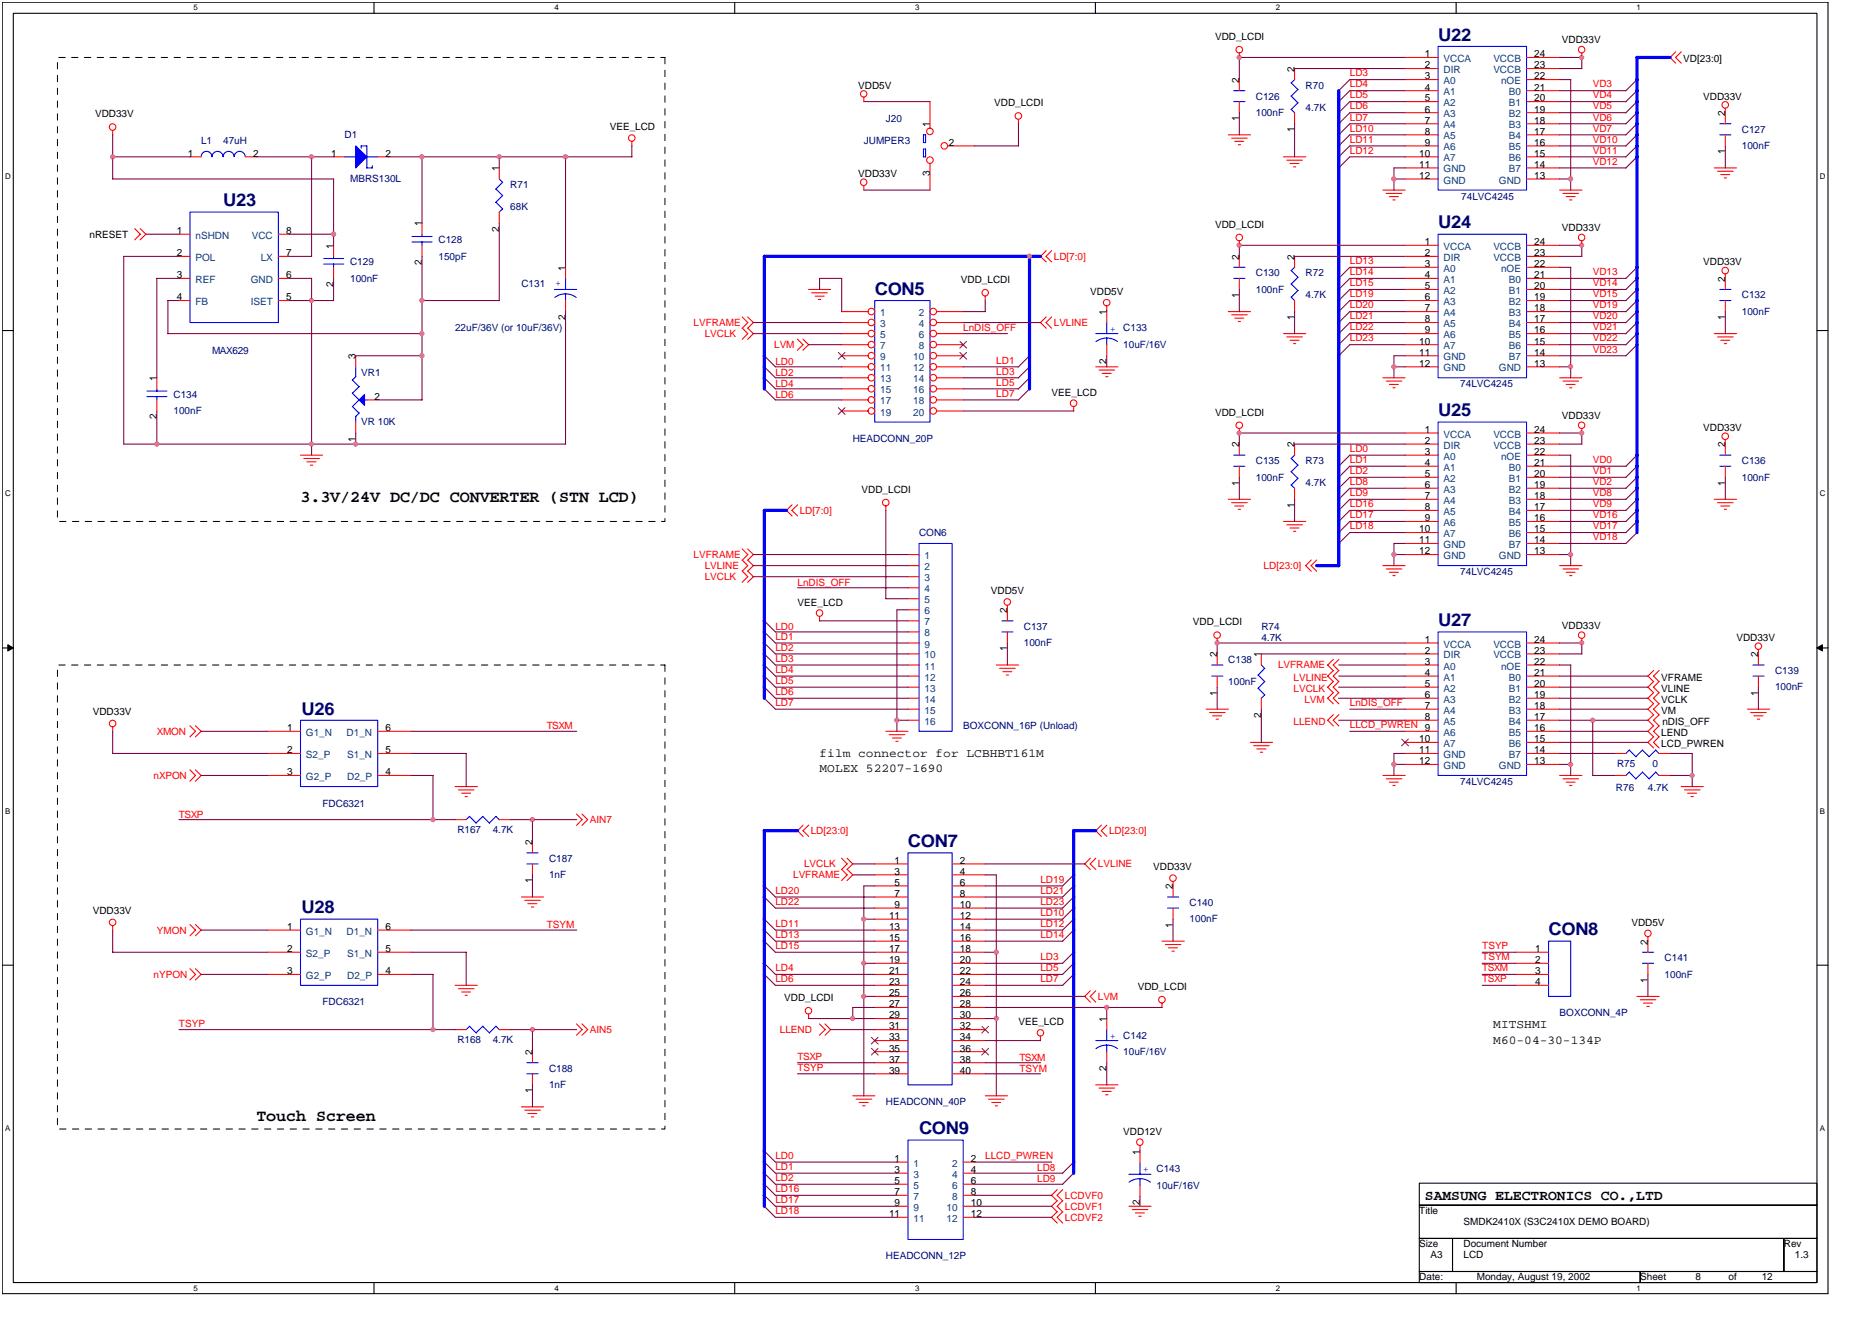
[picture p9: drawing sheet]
<svg xmlns="http://www.w3.org/2000/svg" width="297mm" height="210mm" viewBox="0 0 297 210" stroke-linecap="round" stroke-linejoin="round" font-family="sans-serif">
<defs><g id="words">
<g font-size="2.8" fill="#000080">
<text x="228.2" y="6.4">U22</text>
<text x="35.4" y="32.7">U23</text>
<text x="228.2" y="36.2">U24</text>
<text x="138.8" y="46.8">CON5</text>
<text x="228.2" y="66">U25</text>
<text x="228.2" y="99.3">U27</text>
<text x="47.9" y="113.4">U26</text>
<text x="144.1" y="134.4">CON7</text>
<text x="47.9" y="144.9">U28</text>
<text x="245.7" y="148.4">CON8</text>
<text x="145.8" y="180">CON9</text>
</g>
<g font-size="2.6">
<text x="47.7" y="79.6">3.3V/24V DC/DC CONVERTER (STN LCD)</text>
<text x="40.7" y="177.8">Touch Screen</text>
</g>
<text font-size="2.3" x="226.1" y="190.3">SAMSUNG ELECTRONICS CO.,LTD</text>
<g font-size="1.9">
<text x="130" y="120">film connector for LCBHBT161M</text>
<text x="130" y="122.5">MOLEX 52207-1690</text>
<text x="237" y="163.1">MITSHMI</text>
<text x="237" y="165.6">M60-04-30-134P</text>
</g>
<g font-size="1.6">
<text x="192.8" y="6.3">VDD_LCDI</text>
<text x="205.4" y="11.4" transform="rotate(-90 205.4 11.4)">2</text>
<text x="226.1" y="9.1">1</text>
<text x="226.1" y="10.9">2</text>
<text x="243.5" y="10.9">23</text>
<text x="243.5" y="9.1">24</text>
<text x="247.8" y="6.9">VDD33V</text>
<text x="267.1" y="9.8">VD[23:0]</text>
<text x="136.2" y="14">VDD5V</text>
<text x="157.7" y="16.8">VDD_LCDI</text>
<text x="196.6" y="13.2" transform="rotate(-90 196.6 13.2)">2</text>
<text x="226.1" y="12.6">3</text>
<text x="226.1" y="14.4">4</text>
<text x="226.1" y="16.1">5</text>
<text x="226.1" y="17.9">6</text>
<text x="243.5" y="17.9">19</text>
<text x="243.5" y="16.1">20</text>
<text x="243.5" y="14.4">21</text>
<text x="243.5" y="12.6">22</text>
<text x="270.2" y="15.8">VDD33V</text>
<text x="15.1" y="18.6">VDD33V</text>
<text x="96.7" y="20.7">VEE_LCD</text>
<text x="147.5" y="20.2" transform="rotate(-90 147.5 20.2)">1</text>
<text x="150.6" y="23.1">2</text>
<text x="196.6" y="19.2" transform="rotate(-90 196.6 19.2)">1</text>
<text x="205.4" y="21" transform="rotate(-90 205.4 21)">1</text>
<text x="226.1" y="19.6">7</text>
<text x="226.1" y="21.4">8</text>
<text x="226.1" y="23.1">9</text>
<text x="243.5" y="23.1">16</text>
<text x="243.5" y="21.4">17</text>
<text x="243.5" y="19.6">18</text>
<text x="273.7" y="18.4" transform="rotate(-90 273.7 18.4)">2</text>
<text x="29.8" y="24.9">1</text>
<text x="40.1" y="24.9">2</text>
<text x="52.6" y="24.9">1</text>
<text x="61.2" y="24.9">2</text>
<text x="79.2" y="27.2" transform="rotate(-90 79.2 27.2)">1</text>
<text x="136.2" y="28.1">VDD33V</text>
<text x="147.5" y="28" transform="rotate(-90 147.5 28)">3</text>
<text x="225.2" y="24.9">10</text>
<text x="225.2" y="26.6">11</text>
<text x="225.2" y="28.4">12</text>
<text x="243.5" y="28.4">13</text>
<text x="243.5" y="26.6">14</text>
<text x="243.5" y="24.9">15</text>
<text x="273.7" y="24.5" transform="rotate(-90 273.7 24.5)">1</text>
<text x="66.9" y="35.9" transform="rotate(-90 66.9 35.9)">1</text>
<text x="14.2" y="37.7">nRESET</text>
<text x="28" y="37.1">1</text>
<text x="28" y="40.7">2</text>
<text x="45.4" y="40.7">7</text>
<text x="45.4" y="37.1">8</text>
<text x="52.9" y="39.4" transform="rotate(-90 52.9 39.4)">1</text>
<text x="79.2" y="36.7" transform="rotate(-90 79.2 36.7)">2</text>
<text x="192.8" y="36.1">VDD_LCDI</text>
<text x="196.6" y="41.2" transform="rotate(-90 196.6 41.2)">2</text>
<text x="205.4" y="41.2" transform="rotate(-90 205.4 41.2)">2</text>
<text x="226.1" y="38.9">1</text>
<text x="226.1" y="40.7">2</text>
<text x="243.5" y="40.7">23</text>
<text x="243.5" y="38.9">24</text>
<text x="247.8" y="36.7">VDD33V</text>
<text x="28" y="44.1">3</text>
<text x="28" y="47.7">4</text>
<text x="45.4" y="47.7">5</text>
<text x="45.4" y="44.1">6</text>
<text x="52.9" y="45.5" transform="rotate(-90 52.9 45.5)">2</text>
<text x="66.9" y="42" transform="rotate(-90 66.9 42)">2</text>
<text x="89.7" y="42.9" transform="rotate(-90 89.7 42.9)">1</text>
<text x="152.5" y="44.9">VDD_LCDI</text>
<text x="173" y="46.8">VDD5V</text>
<text x="196.6" y="47.3" transform="rotate(-90 196.6 47.3)">1</text>
<text x="226.1" y="42.4">3</text>
<text x="226.1" y="44.1">4</text>
<text x="226.1" y="45.9">5</text>
<text x="226.1" y="47.7">6</text>
<text x="243.5" y="47.7">19</text>
<text x="243.5" y="45.9">20</text>
<text x="243.5" y="44.1">21</text>
<text x="243.5" y="42.4">22</text>
<text x="270.2" y="42.1">VDD33V</text>
<text x="273.7" y="44.7" transform="rotate(-90 273.7 44.7)">2</text>
<text x="89.7" y="50.8" transform="rotate(-90 89.7 50.8)">2</text>
<text x="175.6" y="49.9" transform="rotate(-90 175.6 49.9)">1</text>
<text x="205.4" y="50.8" transform="rotate(-90 205.4 50.8)">1</text>
<text x="226.1" y="49.4">7</text>
<text x="226.1" y="51.2">8</text>
<text x="226.1" y="52.9">9</text>
<text x="243.5" y="52.9">16</text>
<text x="243.5" y="51.2">17</text>
<text x="243.5" y="49.4">18</text>
<text x="273.7" y="50.8" transform="rotate(-90 273.7 50.8)">1</text>
<text x="56.4" y="57" transform="rotate(-90 56.4 57)">3</text>
<text x="175.6" y="57.8" transform="rotate(-90 175.6 57.8)">2</text>
<text x="225.2" y="54.7">10</text>
<text x="225.2" y="56.4">11</text>
<text x="225.2" y="58.2">12</text>
<text x="243.5" y="58.2">13</text>
<text x="243.5" y="56.4">14</text>
<text x="243.5" y="54.7">15</text>
<text x="24.9" y="60.5" transform="rotate(-90 24.9 60.5)">1</text>
<text x="59.4" y="63.4">2</text>
<text x="166.8" y="62.8">VEE_LCD</text>
<text x="192.8" y="65.9">VDD_LCDI</text>
<text x="24.9" y="66.5" transform="rotate(-90 24.9 66.5)">2</text>
<text x="56.4" y="70.1" transform="rotate(-90 56.4 70.1)">1</text>
<text x="196.6" y="71" transform="rotate(-90 196.6 71)">2</text>
<text x="205.4" y="71" transform="rotate(-90 205.4 71)">2</text>
<text x="226.1" y="68.7">1</text>
<text x="226.1" y="70.4">2</text>
<text x="243.5" y="70.4">23</text>
<text x="243.5" y="68.7">24</text>
<text x="247.8" y="66.5">VDD33V</text>
<text x="270.2" y="68.4">VDD33V</text>
<text x="273.7" y="71" transform="rotate(-90 273.7 71)">2</text>
<text x="196.6" y="77.1" transform="rotate(-90 196.6 77.1)">1</text>
<text x="226.1" y="72.2">3</text>
<text x="226.1" y="73.9">4</text>
<text x="226.1" y="75.7">5</text>
<text x="226.1" y="77.4">6</text>
<text x="243.5" y="77.4">19</text>
<text x="243.5" y="75.7">20</text>
<text x="243.5" y="73.9">21</text>
<text x="243.5" y="72.2">22</text>
<text x="273.7" y="77.1" transform="rotate(-90 273.7 77.1)">1</text>
<text x="136.7" y="78.2">VDD_LCDI</text>
<text x="205.4" y="80.6" transform="rotate(-90 205.4 80.6)">1</text>
<text x="226.1" y="79.2">7</text>
<text x="226.1" y="81">8</text>
<text x="226.1" y="82.7">9</text>
<text x="243.5" y="82.7">16</text>
<text x="243.5" y="81">17</text>
<text x="243.5" y="79.2">18</text>
<text x="225.2" y="84.5">10</text>
<text x="225.2" y="86.2">11</text>
<text x="225.2" y="88">12</text>
<text x="243.5" y="88">13</text>
<text x="243.5" y="86.2">14</text>
<text x="243.5" y="84.5">15</text>
<text x="157.2" y="94.3">VDD5V</text>
<text x="126.5" y="96.1">VEE_LCD</text>
<text x="159.8" y="97.3" transform="rotate(-90 159.8 97.3)">2</text>
<text x="189.3" y="99.2">VDD_LCDI</text>
<text x="226.1" y="102">1</text>
<text x="243.5" y="102">24</text>
<text x="247.8" y="99.8">VDD33V</text>
<text x="275.5" y="101.7">VDD33V</text>
<text x="159.8" y="103.3" transform="rotate(-90 159.8 103.3)">1</text>
<text x="193.1" y="104.3" transform="rotate(-90 193.1 104.3)">2</text>
<text x="200.1" y="104.3" transform="rotate(-90 200.1 104.3)">1</text>
<text x="226.1" y="103.7">2</text>
<text x="226.1" y="105.5">3</text>
<text x="226.1" y="107.2">4</text>
<text x="243.5" y="107.2">21</text>
<text x="243.5" y="105.5">22</text>
<text x="243.5" y="103.7">23</text>
<text x="263.6" y="108">VFRAME</text>
<text x="279" y="104.3" transform="rotate(-90 279 104.3)">2</text>
<text x="14.7" y="113.4">VDD33V</text>
<text x="193.1" y="110.4" transform="rotate(-90 193.1 110.4)">1</text>
<text x="200.1" y="113.9" transform="rotate(-90 200.1 113.9)">2</text>
<text x="226.1" y="109">5</text>
<text x="226.1" y="110.8">6</text>
<text x="226.1" y="112.5">7</text>
<text x="243.5" y="112.5">18</text>
<text x="243.5" y="110.8">19</text>
<text x="243.5" y="109">20</text>
<text x="263.6" y="111.5">VCLK</text>
<text x="263.6" y="109.7">VLINE</text>
<text x="263.6" y="113.2">VM</text>
<text x="279" y="110.4" transform="rotate(-90 279 110.4)">1</text>
<text x="45.6" y="116">1</text>
<text x="45.6" y="119.5">2</text>
<text x="61.2" y="119.5">5</text>
<text x="61.2" y="116">6</text>
<text x="225.2" y="117.8">10</text>
<text x="225.2" y="119.5">11</text>
<text x="226.1" y="114.3">8</text>
<text x="226.1" y="116">9</text>
<text x="243.5" y="119.5">14</text>
<text x="243.5" y="117.8">15</text>
<text x="243.5" y="116">16</text>
<text x="243.5" y="114.3">17</text>
<text x="263.6" y="116.7">LEND</text>
<text x="263.6" y="118.5">LCD_PWREN</text>
<text x="263.8" y="115">nDIS_OFF</text>
<text x="45.6" y="123">3</text>
<text x="61.2" y="123">4</text>
<text x="225.2" y="121.3">12</text>
<text x="243.5" y="121.3">13</text>
<text x="84.5" y="134.1" transform="rotate(-90 84.5 134.1)">2</text>
<text x="142" y="137">1</text>
<text x="152.3" y="137">2</text>
<text x="183" y="138">VDD33V</text>
<text x="84.5" y="140.2" transform="rotate(-90 84.5 140.2)">1</text>
<text x="142" y="138.8">3</text>
<text x="142" y="140.5">5</text>
<text x="142" y="142.3">7</text>
<text x="152.3" y="138.8">4</text>
<text x="152.3" y="140.5">6</text>
<text x="152.3" y="142.3">8</text>
<text x="186.1" y="141.1" transform="rotate(-90 186.1 141.1)">2</text>
<text x="14.7" y="145">VDD33V</text>
<text x="45.6" y="147.5">1</text>
<text x="61.2" y="147.5">6</text>
<text x="141.1" y="145.8">11</text>
<text x="141.1" y="147.5">13</text>
<text x="141.1" y="149.3">15</text>
<text x="142" y="144.1">9</text>
<text x="152.3" y="144.1">10</text>
<text x="152.3" y="145.8">12</text>
<text x="152.3" y="147.5">14</text>
<text x="152.3" y="149.3">16</text>
<text x="186.1" y="147.2" transform="rotate(-90 186.1 147.2)">1</text>
<text x="258.9" y="146.9">VDD5V</text>
<text x="261.5" y="149.9" transform="rotate(-90 261.5 149.9)">2</text>
<text x="45.6" y="151.1">2</text>
<text x="45.6" y="154.6">3</text>
<text x="61.2" y="154.6">4</text>
<text x="61.2" y="151.1">5</text>
<text x="141.1" y="151.1">17</text>
<text x="141.1" y="152.8">19</text>
<text x="141.1" y="154.6">21</text>
<text x="152.3" y="151.1">18</text>
<text x="152.3" y="152.8">20</text>
<text x="152.3" y="154.6">22</text>
<text x="243.6" y="151.1">1</text>
<text x="243.6" y="152.8">2</text>
<text x="243.6" y="154.6">3</text>
<text x="261.5" y="155.9" transform="rotate(-90 261.5 155.9)">1</text>
<text x="124.4" y="158.8">VDD_LCDI</text>
<text x="141.1" y="156.3">23</text>
<text x="141.1" y="158.1">25</text>
<text x="141.1" y="159.8">27</text>
<text x="141.1" y="161.6">29</text>
<text x="152.3" y="156.3">24</text>
<text x="152.3" y="158.1">26</text>
<text x="152.3" y="159.8">28</text>
<text x="152.3" y="161.6">30</text>
<text x="180.5" y="157">VDD_LCDI</text>
<text x="243.6" y="156.3">4</text>
<text x="84.5" y="167.4" transform="rotate(-90 84.5 167.4)">2</text>
<text x="141.1" y="163.3">31</text>
<text x="141.1" y="165.1">33</text>
<text x="141.1" y="166.8">35</text>
<text x="152.3" y="163.3">32</text>
<text x="152.3" y="165.1">34</text>
<text x="152.3" y="166.8">36</text>
<text x="161.6" y="162.7">VEE_LCD</text>
<text x="175.6" y="162.1" transform="rotate(-90 175.6 162.1)">1</text>
<text x="84.5" y="173.5" transform="rotate(-90 84.5 173.5)">1</text>
<text x="141.1" y="168.6">37</text>
<text x="141.1" y="170.3">39</text>
<text x="152.3" y="168.6">38</text>
<text x="152.3" y="170.3">40</text>
<text x="175.6" y="169.9" transform="rotate(-90 175.6 169.9)">2</text>
<text x="142" y="184.4">1</text>
<text x="154.1" y="184.4">2</text>
<text x="178.2" y="180">VDD12V</text>
<text x="180.9" y="183.3" transform="rotate(-90 180.9 183.3)">1</text>
<text x="142" y="186.1">3</text>
<text x="142" y="187.9">5</text>
<text x="142" y="189.6">7</text>
<text x="142" y="191.4">9</text>
<text x="154.1" y="186.1">4</text>
<text x="154.1" y="187.9">6</text>
<text x="154.1" y="189.6">8</text>
<text x="154.1" y="191.4">10</text>
<text x="180.9" y="191.1" transform="rotate(-90 180.9 191.1)">2</text>
<text x="141.1" y="193.1">11</text>
<text x="154.1" y="193.1">12</text>
<text x="225.2" y="192.6">Title</text>
<text x="225.2" y="197.9">Size</text>
<text x="232.2" y="197.9">Document Number</text>
<text x="232.2" y="194.4">SMDK2410X (S3C2410X DEMO BOARD)</text>
<text x="283.1" y="197.9">Rev</text>
<text x="225.2" y="203.2">Date:</text>
<text x="227" y="199.6">A3</text>
<text x="232.2" y="199.6">LCD</text>
<text x="234.3" y="203.2">Monday, August 19, 2002</text>
<text x="260.3" y="203.2">Sheet</text>
<text x="269" y="203.2">8</text>
<text x="274.3" y="203.2">of</text>
<text x="279.5" y="203.2">12</text>
<text x="284.8" y="199.6">1.3</text>
</g>
<g font-size="1.6" fill="#004080">
<text x="229.1" y="9.8">VCCA</text>
<text x="229.1" y="11.6">DIR</text>
<text x="237" y="11.6">VCCB</text>
<text x="237" y="9.8">VCCB</text>
<text x="229.1" y="13.3">A0</text>
<text x="229.1" y="15.1">A1</text>
<text x="229.1" y="16.8">A2</text>
<text x="238.2" y="13.3">nOE</text>
<text x="239.4" y="16.8">B1</text>
<text x="239.4" y="15.1">B0</text>
<text x="229.1" y="18.6">A3</text>
<text x="229.1" y="20.4">A4</text>
<text x="229.1" y="22.1">A5</text>
<text x="229.1" y="23.9">A6</text>
<text x="239.4" y="23.9">B5</text>
<text x="239.4" y="22.1">B4</text>
<text x="239.4" y="20.4">B3</text>
<text x="239.4" y="18.6">B2</text>
<text x="229.1" y="25.6">A7</text>
<text x="229.1" y="27.4">GND</text>
<text x="229.1" y="29.1">GND</text>
<text x="237.8" y="29.1">GND</text>
<text x="239.4" y="27.4">B7</text>
<text x="239.4" y="25.6">B6</text>
<text x="31" y="37.9">nSHDN</text>
<text x="31" y="41.4">POL</text>
<text x="40" y="37.9">VCC</text>
<text x="41.4" y="41.4">LX</text>
<text x="229.1" y="39.6">VCCA</text>
<text x="229.1" y="41.4">DIR</text>
<text x="237" y="41.4">VCCB</text>
<text x="237" y="39.6">VCCB</text>
<text x="31" y="44.9">REF</text>
<text x="39.8" y="44.9">GND</text>
<text x="229.1" y="43.1">A0</text>
<text x="229.1" y="44.9">A1</text>
<text x="229.1" y="46.6">A2</text>
<text x="238.2" y="43.1">nOE</text>
<text x="239.4" y="46.6">B1</text>
<text x="239.4" y="44.9">B0</text>
<text x="31" y="48.4">FB</text>
<text x="39.8" y="48.4">ISET</text>
<text x="139.7" y="50.2">1</text>
<text x="139.7" y="51.9">3</text>
<text x="139.7" y="53.7">5</text>
<text x="145.8" y="50.2">2</text>
<text x="145.8" y="51.9">4</text>
<text x="145.8" y="53.7">6</text>
<text x="229.1" y="48.4">A3</text>
<text x="229.1" y="50.2">A4</text>
<text x="229.1" y="51.9">A5</text>
<text x="229.1" y="53.7">A6</text>
<text x="239.4" y="53.7">B5</text>
<text x="239.4" y="51.9">B4</text>
<text x="239.4" y="50.2">B3</text>
<text x="239.4" y="48.4">B2</text>
<text x="139.7" y="55.4">7</text>
<text x="139.7" y="57.2">9</text>
<text x="139.7" y="58.9">11</text>
<text x="144.9" y="58.9">12</text>
<text x="144.9" y="57.2">10</text>
<text x="145.8" y="55.4">8</text>
<text x="229.1" y="55.4">A7</text>
<text x="229.1" y="57.2">GND</text>
<text x="229.1" y="58.9">GND</text>
<text x="237.8" y="58.9">GND</text>
<text x="239.4" y="57.2">B7</text>
<text x="239.4" y="55.4">B6</text>
<text x="139.7" y="60.7">13</text>
<text x="139.7" y="62.4">15</text>
<text x="139.7" y="64.2">17</text>
<text x="139.7" y="65.9">19</text>
<text x="144.9" y="60.7">14</text>
<text x="144.9" y="62.4">16</text>
<text x="144.9" y="64.2">18</text>
<text x="144.9" y="65.9">20</text>
<text x="229.1" y="69.4">VCCA</text>
<text x="229.1" y="71.2">DIR</text>
<text x="237" y="71.2">VCCB</text>
<text x="237" y="69.4">VCCB</text>
<text x="229.1" y="72.9">A0</text>
<text x="229.1" y="74.7">A1</text>
<text x="229.1" y="76.4">A2</text>
<text x="238.2" y="72.9">nOE</text>
<text x="239.4" y="76.4">B1</text>
<text x="239.4" y="74.7">B0</text>
<text x="229.1" y="78.2">A3</text>
<text x="229.1" y="79.9">A4</text>
<text x="229.1" y="81.7">A5</text>
<text x="229.1" y="83.5">A6</text>
<text x="239.4" y="83.5">B5</text>
<text x="239.4" y="81.7">B4</text>
<text x="239.4" y="79.9">B3</text>
<text x="239.4" y="78.2">B2</text>
<text x="146.7" y="88.7">1</text>
<text x="229.1" y="85.2">A7</text>
<text x="229.1" y="86.9">GND</text>
<text x="229.1" y="88.7">GND</text>
<text x="237.8" y="88.7">GND</text>
<text x="239.4" y="86.9">B7</text>
<text x="239.4" y="85.2">B6</text>
<text x="146.7" y="90.5">2</text>
<text x="146.7" y="92.2">3</text>
<text x="146.7" y="94">4</text>
<text x="146.7" y="95.7">5</text>
<text x="146.7" y="97.5">6</text>
<text x="146.7" y="99.2">7</text>
<text x="146.7" y="101">8</text>
<text x="146.7" y="102.7">9</text>
<text x="146.7" y="104.5">10</text>
<text x="146.7" y="106.2">11</text>
<text x="146.7" y="108">12</text>
<text x="229.1" y="102.7">VCCA</text>
<text x="229.1" y="104.5">DIR</text>
<text x="229.1" y="106.2">A0</text>
<text x="229.1" y="108">A1</text>
<text x="237" y="104.5">VCCB</text>
<text x="237" y="102.7">VCCB</text>
<text x="238.2" y="106.2">nOE</text>
<text x="239.4" y="108">B0</text>
<text x="146.7" y="109.7">13</text>
<text x="146.7" y="111.5">14</text>
<text x="146.7" y="113.2">15</text>
<text x="229.1" y="109.7">A2</text>
<text x="229.1" y="111.5">A3</text>
<text x="229.1" y="113.2">A4</text>
<text x="239.4" y="113.2">B3</text>
<text x="239.4" y="111.5">B2</text>
<text x="239.4" y="109.7">B1</text>
<text x="48.5" y="116.7">G1_N</text>
<text x="55" y="116.7">D1_N</text>
<text x="146.7" y="115">16</text>
<text x="229.1" y="115">A5</text>
<text x="229.1" y="116.7">A6</text>
<text x="229.1" y="118.5">A7</text>
<text x="239.4" y="118.5">B6</text>
<text x="239.4" y="116.7">B5</text>
<text x="239.4" y="115">B4</text>
<text x="48.5" y="120.3">S2_P</text>
<text x="48.5" y="123.8">G2_P</text>
<text x="55.1" y="123.8">D2_P</text>
<text x="55.1" y="120.3">S1_N</text>
<text x="229.1" y="120.3">GND</text>
<text x="229.1" y="122">GND</text>
<text x="237.8" y="122">GND</text>
<text x="239.4" y="120.3">B7</text>
<text x="48.5" y="148.3">G1_N</text>
<text x="55" y="148.3">D1_N</text>
<text x="48.5" y="151.8">S2_P</text>
<text x="48.5" y="155.3">G2_P</text>
<text x="55.1" y="155.3">D2_P</text>
<text x="55.1" y="151.8">S1_N</text>
<text x="144.9" y="185.1">1</text>
<text x="151.1" y="185.1">2</text>
<text x="144.9" y="186.9">3</text>
<text x="144.9" y="188.6">5</text>
<text x="144.9" y="190.4">7</text>
<text x="151.1" y="186.9">4</text>
<text x="151.1" y="188.6">6</text>
<text x="151.1" y="190.4">8</text>
<text x="144.9" y="192.1">9</text>
<text x="144.9" y="193.9">11</text>
<text x="150.2" y="193.9">12</text>
<text x="150.2" y="192.1">10</text>
</g>
<g font-size="1.6" fill="#000080">
<text x="199.3" y="15.8">C126</text>
<text x="207.2" y="14">R70</text>
<text x="207.2" y="17.5">4.7K</text>
<text x="31.9" y="22.8">L1</text>
<text x="35.4" y="22.8">47uH</text>
<text x="54.7" y="21.9">D1</text>
<text x="137.1" y="22.8">JUMPER3</text>
<text x="140.6" y="19.3">J20</text>
<text x="199.3" y="18.4">100nF</text>
<text x="276.4" y="21.1">C127</text>
<text x="276.4" y="23.7">100nF</text>
<text x="55.6" y="28.9">MBRS130L</text>
<text x="81" y="29.8">R71</text>
<text x="81" y="33.3">68K</text>
<text x="231.9" y="31.7">74LVC4245</text>
<text x="69.6" y="38.6">C128</text>
<text x="69.6" y="41.2">150pF</text>
<text x="55.6" y="42.1">C129</text>
<text x="55.6" y="44.7">100nF</text>
<text x="82.7" y="45.6">C131</text>
<text x="199.3" y="43.8">C130</text>
<text x="199.3" y="46.5">100nF</text>
<text x="207.2" y="43.8">R72</text>
<text x="207.2" y="47.3">4.7K</text>
<text x="276.4" y="47.3">C132</text>
<text x="72.2" y="52.6">22uF/36V (or 10uF/36V)</text>
<text x="178.2" y="52.6">C133</text>
<text x="276.4" y="50">100nF</text>
<text x="33.6" y="56.1">MAX629</text>
<text x="57.3" y="59.6">VR1</text>
<text x="178.2" y="55.2">10uF/16V</text>
<text x="27.5" y="63.1">C134</text>
<text x="27.5" y="65.7">100nF</text>
<text x="231.7" y="61.4">74LVC4245</text>
<text x="57.3" y="67.5">VR 10K</text>
<text x="135.3" y="70.1">HEADCONN_20P</text>
<text x="199.3" y="73.6">C135</text>
<text x="199.3" y="76.3">100nF</text>
<text x="207.2" y="73.6">R73</text>
<text x="207.2" y="77.1">4.7K</text>
<text x="276.4" y="73.6">C136</text>
<text x="276.4" y="76.3">100nF</text>
<text x="145.8" y="85">CON6</text>
<text x="231.7" y="91.2">74LVC4245</text>
<text x="162.5" y="99.9">C137</text>
<text x="200.1" y="99.9">R74</text>
<text x="200.1" y="101.7">4.7K</text>
<text x="162.5" y="102.5">100nF</text>
<text x="194.9" y="105.2">C138</text>
<text x="281.7" y="106.9">C139</text>
<text x="194.9" y="108.7">100nF</text>
<text x="281.7" y="109.6">100nF</text>
<text x="152.8" y="115.7">BOXCONN_16P (Unload)</text>
<text x="231.7" y="124.6">74LVC4245</text>
<text x="256.4" y="125.5">R76</text>
<text x="256.6" y="121.7">R75</text>
<text x="261.5" y="125.5">4.7K</text>
<text x="262.2" y="121.7">0</text>
<text x="51.2" y="128">FDC6321</text>
<text x="72.6" y="132.2">R167</text>
<text x="78.2" y="132.2">4.7K</text>
<text x="87.1" y="136.7">C187</text>
<text x="87.1" y="139.4">1nF</text>
<text x="188.8" y="143.7">C140</text>
<text x="188.8" y="146.4">100nF</text>
<text x="264.1" y="152.5">C141</text>
<text x="264.1" y="155.1">100nF</text>
<text x="51.2" y="159.5">FDC6321</text>
<text x="247.5" y="161.3">BOXCONN_4P</text>
<text x="72.6" y="165.5">R168</text>
<text x="78.2" y="165.5">4.7K</text>
<text x="178.2" y="164.8">C142</text>
<text x="178.2" y="167.4">10uF/16V</text>
<text x="87.1" y="170">C188</text>
<text x="87.1" y="172.6">1nF</text>
<text x="140.6" y="175.3">HEADCONN_40P</text>
<text x="183.5" y="186">C143</text>
<text x="183.5" y="188.6">10uF/16V</text>
<text x="140.6" y="199.8">HEADCONN_12P</text>
</g>
<g font-size="1.6" fill="#f00">
<text x="214.2" y="15.6">LD5</text>
<text x="214.2" y="17.4">LD6</text>
<text x="214.2" y="13.9">LD4</text>
<text x="214.2" y="12.1">LD3</text>
<text x="252.7" y="17.4">VD5</text>
<text x="252.7" y="13.9">VD3</text>
<text x="252.7" y="15.6">VD4</text>
<text x="214.2" y="22.6">LD11</text>
<text x="214.2" y="19.1">LD7</text>
<text x="214.2" y="20.9">LD10</text>
<text x="252.7" y="22.6">VD10</text>
<text x="252.7" y="19.1">VD6</text>
<text x="252.7" y="20.9">VD7</text>
<text x="214.2" y="24.4">LD12</text>
<text x="252.7" y="26.1">VD12</text>
<text x="252.7" y="24.4">VD11</text>
<text x="167.2" y="41.2">LD[7:0]</text>
<text x="214.2" y="41.9">LD13</text>
<text x="214.2" y="47.2">LD19</text>
<text x="214.2" y="45.4">LD15</text>
<text x="214.2" y="43.7">LD14</text>
<text x="252.7" y="43.7">VD13</text>
<text x="252.7" y="45.4">VD14</text>
<text x="252.7" y="47.2">VD15</text>
<text x="110.1" y="51.7">LVFRAME</text>
<text x="111.8" y="53.5">LVCLK</text>
<text x="152.8" y="52.6">LnDIS_OFF</text>
<text x="167.2" y="51.7">LVLINE</text>
<text x="214.2" y="50.7">LD21</text>
<text x="214.2" y="52.4">LD22</text>
<text x="214.2" y="48.9">LD20</text>
<text x="252.7" y="48.9">VD19</text>
<text x="252.7" y="52.4">VD21</text>
<text x="252.7" y="50.7">VD20</text>
<text x="122.9" y="55.2">LVM</text>
<text x="123" y="59.6">LD2</text>
<text x="123" y="57.9">LD0</text>
<text x="158.1" y="59.4">LD3</text>
<text x="158.1" y="57.7">LD1</text>
<text x="214.2" y="54.2">LD23</text>
<text x="252.7" y="55.9">VD23</text>
<text x="252.7" y="54.2">VD22</text>
<text x="123" y="63.1">LD6</text>
<text x="123" y="61.4">LD4</text>
<text x="158.1" y="61.2">LD5</text>
<text x="158.1" y="62.9">LD7</text>
<text x="214.2" y="71.7">LD0</text>
<text x="214.2" y="73.5">LD1</text>
<text x="214.2" y="77">LD8</text>
<text x="214.2" y="75.2">LD2</text>
<text x="252.7" y="73.5">VD0</text>
<text x="252.7" y="75.2">VD1</text>
<text x="252.7" y="77">VD2</text>
<text x="126.9" y="81.5">LD[7:0]</text>
<text x="214.2" y="80.5">LD16</text>
<text x="214.2" y="78.7">LD9</text>
<text x="214.2" y="84">LD18</text>
<text x="214.2" y="82.2">LD17</text>
<text x="252.7" y="78.7">VD8</text>
<text x="252.7" y="80.5">VD9</text>
<text x="252.7" y="82.2">VD16</text>
<text x="252.7" y="84">VD17</text>
<text x="110.1" y="88.5">LVFRAME</text>
<text x="252.7" y="85.7">VD18</text>
<text x="111.8" y="90.3">LVLINE</text>
<text x="111.8" y="92">LVCLK</text>
<text x="126.5" y="92.9">LnDIS_OFF</text>
<text x="200.5" y="90.3">LD[23:0]</text>
<text x="123" y="99.9">LD0</text>
<text x="123" y="101.5">LD1</text>
<text x="123" y="105">LD3</text>
<text x="123" y="103.2">LD2</text>
<text x="123" y="106.8">LD4</text>
<text x="202.8" y="106.1">LVFRAME</text>
<text x="205.2" y="108">LVLINE</text>
<text x="123" y="110.3">LD6</text>
<text x="123" y="112">LD7</text>
<text x="123" y="108.5">LD5</text>
<text x="205.2" y="109.7">LVCLK</text>
<text x="207" y="111.5">LVM</text>
<text x="214.2" y="112">LnDIS_OFF</text>
<text x="24.9" y="116.6">XMON</text>
<text x="86.8" y="115.7">TSXM</text>
<text x="205.2" y="115">LLEND</text>
<text x="214.2" y="115.5">LLCD_PWREN</text>
<text x="24.4" y="123.6">nXPON</text>
<text x="28.4" y="129.7">TSXP</text>
<text x="93.6" y="130.6">AIN7</text>
<text x="127.6" y="137.6">LVCLK</text>
<text x="128.6" y="132.3">LD[23:0]</text>
<text x="174.2" y="137.6">LVLINE</text>
<text x="176" y="132.3">LD[23:0]</text>
<text x="123" y="143.6">LD22</text>
<text x="123" y="141.8">LD20</text>
<text x="125.9" y="139.4">LVFRAME</text>
<text x="165.1" y="141.8">LD21</text>
<text x="165.1" y="140.1">LD19</text>
<text x="165.1" y="143.6">LD23</text>
<text x="24.9" y="148.1">YMON</text>
<text x="86.8" y="147.2">TSYM</text>
<text x="123" y="147.1">LD11</text>
<text x="123" y="148.8">LD13</text>
<text x="165.1" y="148.8">LD14</text>
<text x="165.1" y="147.1">LD12</text>
<text x="165.1" y="145.3">LD10</text>
<text x="24.4" y="155.1">nYPON</text>
<text x="123" y="154.1">LD4</text>
<text x="123" y="155.8">LD6</text>
<text x="123" y="150.6">LD15</text>
<text x="165.1" y="155.8">LD7</text>
<text x="165.1" y="152.3">LD3</text>
<text x="165.1" y="154.1">LD5</text>
<text x="235.2" y="152.3">TSYM</text>
<text x="235.2" y="154.1">TSXM</text>
<text x="235.2" y="150.6">TSYP</text>
<text x="235.2" y="155.8">TSXP</text>
<text x="174.2" y="158.6">LVM</text>
<text x="28.4" y="163">TSYP</text>
<text x="93.6" y="163.9">AIN5</text>
<text x="123.7" y="163.9">LLEND</text>
<text x="126.5" y="169.9">TSYP</text>
<text x="126.5" y="168.1">TSXP</text>
<text x="161.8" y="170">TSYM</text>
<text x="161.8" y="168.3">TSXM</text>
<text x="123" y="183.9">LD0</text>
<text x="123" y="185.6">LD1</text>
<text x="156.3" y="183.9">LLCD_PWREN</text>
<text x="164.6" y="185.8">LD8</text>
<text x="123" y="187.4">LD2</text>
<text x="123" y="189.1">LD16</text>
<text x="123" y="190.9">LD17</text>
<text x="164.6" y="187.6">LD9</text>
<text x="169" y="190.2">LCDVF0</text>
<text x="169" y="191.9">LCDVF1</text>
<text x="123" y="192.6">LD18</text>
<text x="169" y="193.7">LCDVF2</text>
</g>
<g font-size="1.6" fill="#00f">
<text x="88.2" y="45.4">+</text>
<text x="176.1" y="52.6">+</text>
<text x="176.1" y="164.8">+</text>
<text x="181.4" y="186">+</text>
</g>
<g font-size="1.3">
<text x="30.7" y="1.7">5</text>
<text x="88" y="1.7">4</text>
<text x="145.2" y="1.7">3</text>
<text x="202.4" y="1.7">2</text>
<text x="259.7" y="1.7">1</text>
<text x=".8" y="28.4">D</text>
<text x="288.7" y="28.4">D</text>
<text x=".8" y="78.7">C</text>
<text x="288.7" y="78.7">C</text>
<text x=".8" y="129.1">B</text>
<text x="288.7" y="129.1">B</text>
<text x=".8" y="179.4">A</text>
<text x="288.7" y="179.4">A</text>
<text x="30.7" y="204.8">5</text>
<text x="88" y="204.8">4</text>
<text x="145.2" y="204.8">3</text>
<text x="202.4" y="204.8">2</text>
<text x="259.7" y="204.8">1</text>
</g>
</g></defs>
<path d="M.4 .4h289.7v204.8h-289.7zM2.1 2.1h286.2v201.4h-286.2z" fill="none" stroke="#000" stroke-width=".17"/>
<g fill="#fff">
<path d="M30.7 .5h.7v1.4h-.7z"/>
<path d="M30.7 203.7h.7v1.4h-.7z"/>
</g>
<path d="M59.3 .4v1.7M59.3 203.5v1.7" fill="none" stroke="#000" stroke-width=".17"/>
<g fill="#fff">
<path d="M88 .5h.6v1.4h-.6z"/>
<path d="M88 203.7h.6v1.4h-.6z"/>
</g>
<path d="M116.6 .4v1.7M116.6 203.5v1.7" fill="none" stroke="#000" stroke-width=".17"/>
<g fill="#fff">
<path d="M145.2 .5h.7v1.4h-.7z"/>
<path d="M145.2 203.7h.7v1.4h-.7z"/>
</g>
<path d="M173.8 .4v1.7M173.8 203.5v1.7" fill="none" stroke="#000" stroke-width=".17"/>
<g fill="#fff">
<path d="M202.4 .5h.7v1.4h-.7z"/>
<path d="M202.4 203.7h.7v1.4h-.7z"/>
</g>
<path d="M231 .4v1.7M231 203.5v1.7" fill="none" stroke="#000" stroke-width=".17"/>
<g fill="#fff">
<path d="M259.7 .5h.6v1.4h-.6z"/>
<path d="M259.7 203.7h.6v1.4h-.6z"/>
<path d="M.8 27.3h.9v1.4h-.9z"/>
<path d="M288.7 27.3h.9v1.4h-.9z"/>
<path d="M.8 77.6h.9v1.4h-.9z"/>
<path d="M288.7 77.6h.9v1.4h-.9z"/>
</g>
<path d="M.4 52.4h1.7M288.3 52.4h1.8" fill="none" stroke="#000" stroke-width=".17"/>
<g fill="#fff">
<path d="M.8 128h.8v1.4h-.8z"/>
<path d="M288.7 128h.9v1.4h-.9z"/>
</g>
<path d="M.4 102.8h1.7M288.3 102.8h1.8" fill="none" stroke="#000" stroke-width=".17"/>
<path d="M1.2 102.3l.9 .5-.9 .5zM288.3 102.8l.9-.5v1z" fill="#000" stroke="#000" stroke-width=".16"/>
<g fill="#fff">
<path d="M.8 178.3h.8v1.4h-.8z"/>
<path d="M288.7 178.3h.9v1.4h-.9z"/>
</g>
<path d="M.4 153.1h1.7M288.3 153.1h1.8M225.2 196.5h5.3v5.2h-5.3zM225.2 187.7h63.1v3.5h-63.1zM225.2 191.2h63.1v5.3h-63.1zM230.5 196.5h52.6v5.2h-52.6zM283.1 196.5h5.2v5.2h-5.2zM225.2 201.7h35.1v1.8h-35.1zM260.3 201.7h28v1.8h-28z" fill="none" stroke="#000" stroke-width=".17"/>
<path d="M9.1 9.1h96.4v73.6h-96.4zM9.1 105.5h96.4v73.6h-96.4z" fill="none" stroke="#000" stroke-width=".16" stroke-dasharray="1 1 1 1 1 1 1 1"/>
<g fill="none" stroke="#f00" stroke-width=".17">
<path d="M137.1 15.4v.7M147.6 16.1v4.2M161.6 18.9v.8M196.7 8.4v.7M196.7 12.6v1.8M196.7 16.1v1.8M205.4 10.9v1.7M205.4 17.9v1.7M222.9 9.1h5.3M222.9 10.9h5.3M222.9 12.6h5.3M222.9 14.4h5.3"/>
<path d="M222.9 16.1h5.3M222.9 17.9h5.3M222.9 19.6h5.3M242.2 9.1h5.3M242.2 10.9h5.3M242.2 12.6h5.3M242.2 14.4h5.3M242.2 16.1h5.3M242.2 17.9h5.3M242.2 19.6h5.3M251 8.4v.7M265.9 8.2l-.9 .9 .9 .9"/>
<path d="M266.8 8.2l-.9 .9 .9 .9M273.8 17.2v2.4M17.9 20.7v.7M21.4 36.3l.9 .9-.9 .9M22.2 36.3l.9 .9-.9 .9M28.4 37.2h1.8M30.2 24.9h1.7M38.9 24.9h1.8M44.2 37.2h1.7M52.9 24.9h1.8M52.9 38.9v1.8M59.9 24.9h1.8"/>
<path d="M67 35.4v1.8M67 38.9v1.8M79.2 26.6v1.8M79.2 33.6v1.8M100.3 22.4v.8M137.1 29.5v.7M147.6 25.9v4.3M150.4 23.1h4.2M166 39.8l-.9 .9 .9 .9M166.9 39.8l-.9 .9 .9 .9M194.9 21.4h3.5M195.4 21.9h2.5"/>
<path d="M195.9 22.4h1.5M196.5 23h.3M196.7 38.2v.7M203.7 24.9h3.5M204.2 25.4h2.5M204.7 25.9h1.4M205.2 26.5h.4M219.4 30.2h3.6M220 30.7h2.4M220.5 31.2h1.4M221 31.7h.4M222.9 26.6h5.3"/>
<path d="M222.9 21.4h5.3M222.9 24.9h5.3M222.9 38.9h5.3M222.9 23.1h5.3M222.9 28.4h5.3M242.2 26.6h5.3M242.2 21.4h5.3M242.2 24.9h5.3M242.2 38.9h5.3M242.2 23.1h5.3M242.2 28.4h5.3M247.5 30.2h3.5"/>
<path d="M248 30.7h2.5M248.5 31.2h1.4M249.1 31.7h.3M251 38.2v.7M272 26.6h3.5M272.5 27.2h2.5M273 27.7h1.5M273.6 28.2h.4M273.8 21.4v1.7M24.9 59.9v1.8M28.4 40.7h1.8M28.4 44.2h1.8"/>
<path d="M28.4 47.7h1.8M44.2 40.7h1.7M44.2 44.2h1.7M44.2 47.7h1.7M52.9 42.4v1.8M56.4 56.4v1.8M89.7 42.4v1.8M89.7 47.7v1.7M117.8 50.3l.9 .9-.9 .9M117.8 52l.9 .9-.9 .9M118.6 50.3l.9 .9-.9 .9M118.6 52l.9 .9-.9 .9"/>
<path d="M126.5 53.8l.9 .9-.9 .9M127.4 53.8l.9 .9-.9 .9M128.3 45.9h3.5M128.8 46.5h2.5M129.3 47h1.5M129.9 47.5h.3M133.6 49.4h4.1M133.6 52.9h4.1M133.6 58.2h4.1M133.6 59.9h4.1M133.6 51.2h4.1M133.6 54.7h4.1"/>
<path d="M133.6 56.4h4.1M148.6 49.4h4.2M148.6 52.9h4.2M148.6 58.2h4.2M148.6 59.9h4.2M148.6 51.2h4.2M148.6 54.7h4.2M148.6 56.4h4.2M156.3 47v.7M166 50.3l-.9 .9 .9 .9M166.9 50.3l-.9 .9 .9 .9M173.9 58.2h3.5"/>
<path d="M174.4 58.7h2.5M174.9 59.2h1.4M175.4 59.8h.4M175.6 48.5v.8M175.6 49.4v1.8M175.6 54.7v1.7M194.9 49.4h3.5M195.4 49.9h2.5M195.9 50.5h1.5M196.5 51h.3M196.7 40.7v1.7M196.7 44.2v1.7"/>
<path d="M203.7 52.9h3.5M204.2 53.5h2.5M204.7 54h1.4M205.2 54.5h.4M205.4 40.7v1.7M205.4 47.7v1.7M219.4 59.9h3.6M222.9 45.9h5.3M222.9 49.4h5.3M222.9 52.9h5.3M222.9 58.2h5.3M222.9 51.2h5.3"/>
<path d="M222.9 54.7h5.3M222.9 56.4h5.3M222.9 40.7h5.3M222.9 44.2h5.3M222.9 47.7h5.3M222.9 42.4h5.3M242.2 45.9h5.3M242.2 49.4h5.3M242.2 52.9h5.3M242.2 58.2h5.3M242.2 51.2h5.3M242.2 54.7h5.3"/>
<path d="M242.2 56.4h5.3M242.2 40.7h5.3M242.2 44.2h5.3M242.2 47.7h5.3M242.2 42.4h5.3M247.5 59.9h3.5M272 52.9h3.5M272.5 53.5h2.5M273 54h1.5M273.6 54.5h.4M273.8 43.5v2.4M273.8 47.7v1.7"/>
<path d="M24.9 63.5v1.7M47.7 72.2h3.5M48.2 72.7h2.5M48.7 73.3h1.4M49.2 73.8h.4M56.4 67v1.7M58.2 63.5h1.7M133.6 61.7h4.1M133.6 63.5h4.1M133.6 65.2h4.1M148.6 61.7h4.2M148.6 63.5h4.2"/>
<path d="M148.6 65.2h4.2M170.4 64.5v.7M194.9 79.2h3.5M195.4 79.7h2.5M196.7 68v.7M196.7 70.5v1.7M196.7 74v1.7M205.4 70.5v1.7M205.4 77.5v1.7M220 60.5h2.4M220.5 61h1.4M221 61.5h.4"/>
<path d="M222.9 72.2h5.3M222.9 79.2h5.3M222.9 68.7h5.3M222.9 70.5h5.3M222.9 74h5.3M222.9 75.7h5.3M222.9 77.5h5.3M242.2 72.2h5.3M242.2 79.2h5.3M242.2 68.7h5.3M242.2 70.5h5.3M242.2 74h5.3"/>
<path d="M242.2 75.7h5.3M242.2 77.5h5.3M248 60.5h2.5M248.5 61h1.4M249.1 61.5h.3M251 68v.7M272 79.2h3.5M272.5 79.7h2.5M273.8 69.8v2.4M273.8 74v1.7M117.8 88.9l.9 .8-.9 .9M117.8 87.1l.9 .9-.9 .9"/>
<path d="M117.8 90.6l.9 .9-.9 .9M118.6 88.9l.9 .8-.9 .9M118.6 87.1l.9 .9-.9 .9M118.6 90.6l.9 .9-.9 .9M125.7 80.1l-.9 .9 .9 .9M126.6 80.1l-.9 .9 .9 .9M130 97.8v.7M140.6 80.3v.7M144.1 89.7h1.7M144.1 88h1.7M144.1 91.5h1.7M144.1 93.3h1.7"/>
<path d="M144.1 95h1.7M144.1 96.7h1.7M144.1 98.5h1.7M159.8 96v2.5M195.9 80.3h1.5M196.5 80.8h.3M203.7 82.7h3.5M204.2 83.3h2.5M204.7 83.8h1.4M205.2 84.3h.4M208.1 88.9l-.9 .8 .9 .9M208.9 88.9l-.9 .8 .9 .9"/>
<path d="M219.4 89.7h3.6M220 90.3h2.4M220.5 90.8h1.4M221 91.3h.4M222.9 82.7h5.3M222.9 88h5.3M222.9 81h5.3M222.9 84.5h5.3M222.9 86.2h5.3M242.2 82.7h5.3M242.2 88h5.3M242.2 81h5.3"/>
<path d="M242.2 84.5h5.3M242.2 86.2h5.3M247.5 89.7h3.5M248 90.3h2.5M248.5 90.8h1.4M249.1 91.3h.3M273 80.3h1.5M273.6 80.8h.4M17.9 115.3v.8M30.1 115.1l.9 .9-.9 .9M31 115.1l.9 .9-.9 .9M42.4 116h5.3"/>
<path d="M42.4 119.5h5.3M59.9 116h5.3M59.9 119.5h5.3M140.6 116h3.5M141.1 116.6h2.5M141.6 117.1h1.4M142.1 117.6h.4M144.1 112.5h1.7M144.1 105.5h1.7M144.1 100.3h1.7M144.1 102h1.7M144.1 103.8h1.7"/>
<path d="M144.1 107.3h1.7M144.1 109h1.7M144.1 110.8h1.7M144.1 114.3h1.7M158.1 105.5h3.5M158.6 106h2.5M159.1 106.6h1.4M159.7 107.1h.3M159.8 100.3v1.7M191.4 112.5h3.5M191.9 113h2.5M192.4 113.6h1.4"/>
<path d="M193 114.1h.3M193.1 101.3v.7M193.1 103.8v1.7M193.1 107.3v1.7M198.4 117.8h3.5M198.9 118.3h2.5M199.4 118.8h1.5M200 119.4h.4M200.1 103.8v1.7M200.1 110.8v1.7M211.6 113.4l-.9 .9 .9 .9M211.6 106.4l-.9 .9 .9 .9"/>
<path d="M211.6 104.6l-.9 .9 .9 .9M211.6 109.9l-.9 .9 .9 .9M211.6 108.1l-.9 .9 .9 .9M212.4 113.4l-.8 .9 .8 .9M212.4 106.4l-.8 .9 .8 .9M212.4 104.6l-.8 .9 .8 .9M212.4 109.9l-.8 .9 .8 .9M212.4 108.1l-.8 .9 .8 .9M222.9 112.5h5.3M222.9 105.5h5.3M222.9 116h5.3M222.9 117.8h5.3"/>
<path d="M222.9 102h5.3M222.9 103.8h5.3M222.9 107.3h5.3M222.9 109h5.3M222.9 110.8h5.3M222.9 114.3h5.3M222.9 119.5h5.3M242.2 112.5h5.3M242.2 105.5h5.3M242.2 116h5.3M242.2 117.8h5.3M242.2 102h5.3"/>
<path d="M242.2 103.8h5.3M242.2 107.3h5.3M242.2 109h5.3M242.2 110.8h5.3M242.2 114.3h5.3M242.2 119.5h5.3M251 101.3v.7M256.2 119.5h1.8M262.4 109.9l-.9 .9 .9 .9M262.4 115.1l-.9 .9 .9 .9M262.4 106.4l-.9 .9 .9 .9M262.4 108.1l-.9 .9 .9 .9"/>
<path d="M262.4 111.6l-.9 .9 .9 .9M262.4 116.9l-.9 .9 .9 .9M262.4 113.4l-.9 .9 .9 .9M263.2 119.5h1.8M263.3 109.9l-.9 .9 .9 .9M263.3 115.1l-.9 .9 .9 .9M263.3 106.4l-.9 .9 .9 .9M263.3 108.1l-.9 .9 .9 .9M263.3 111.6l-.9 .9 .9 .9M263.3 116.9l-.9 .9 .9 .9M263.3 113.4l-.9 .9 .9 .9M277.3 112.5h3.5"/>
<path d="M277.8 113h2.5M278.3 113.6h1.4M278.8 114.1h.4M279 103.1v2.4M279 107.3v1.7M30.1 122.1l.9 .9-.9 .9M31 122.1l.9 .9-.9 .9M42.4 123h5.3M59.9 123h5.3M72.2 124.8h3.5M72.2 130h1.8M72.7 125.3h2.5"/>
<path d="M73.3 125.9h1.4M73.8 126.4h.4M79.2 130h1.8M84.5 133.6v1.7M84.5 137.1v1.7M91.5 129.2l.9 .8-.9 1M92.3 129.2l1 .8-1 1M127.4 130.9l-.9 .9 .9 .9M128.3 130.9l-.9 .9 .9 .9M133.5 137.9l.9 .9-.9 .9M133.5 136.2l.9 .9-.9 .9M134.4 137.9l.9 .9-.9 .9"/>
<path d="M134.4 136.2l.9 .9-.9 .9M138.8 137.1h5.3M138.8 138.8h5.3M151.1 137.1h5.2M151.1 138.8h5.2M173 136.2l-.9 .9 .9 .9M173.9 136.2l-.9 .9 .9 .9M174.8 130.9l-.9 .9 .9 .9M175.6 130.9l-.9 .9 .9 .9M186.1 139.9v2.4M219.4 123h3.6M220 123.6h2.4"/>
<path d="M220.5 124.1h1.4M221 124.6h.4M222.9 121.3h5.3M242.2 121.3h5.3M247.5 123h3.5M248 123.6h2.5M248.5 124.1h1.4M249.1 124.6h.3M256.2 123h1.8M263.2 123h1.8M266.8 124.8h3.5M267.3 125.3h2.5"/>
<path d="M267.8 125.9h1.4M268.3 126.4h.4M17.9 146.9v.7M30.1 146.7l.9 .9-.9 .9M30.1 153.7l.9 .9-.9 .9M31 146.7l.9 .9-.9 .9M31 153.7l.9 .9-.9 .9M42.4 151.1h5.3M42.4 154.6h5.3M42.4 147.6h5.3M59.9 151.1h5.3M59.9 154.6h5.3"/>
<path d="M59.9 147.6h5.3M72.2 156.3h3.5M72.7 156.9h2.5M73.3 157.4h1.4M73.8 157.9h.4M82.7 142.3h3.5M83.3 142.8h2.4M83.7 143.4h1.5M84.3 143.9h.4M138.8 158.1h5.3M138.8 149.3h5.3M138.8 156.3h5.3"/>
<path d="M138.8 142.3h5.3M138.8 151.1h5.3M138.8 152.8h5.3M138.8 154.6h5.3M138.8 140.6h5.3M138.8 144.1h5.3M138.8 145.8h5.3M138.8 147.6h5.3M138.8 159.8h5.3M151.1 158.1h5.2M151.1 149.3h5.2M151.1 156.3h5.2"/>
<path d="M151.1 142.3h5.2M151.1 151.1h5.2M151.1 152.8h5.2M151.1 154.6h5.2M151.1 140.6h5.2M151.1 144.1h5.2M151.1 145.8h5.2M151.1 147.6h5.2M151.1 159.8h5.2M173 157.2l-.9 .9 .9 .9M173.9 157.2l-.9 .9 .9 .9M184.4 149.3h3.5"/>
<path d="M184.4 159.1v.8M184.9 149.9h2.5M185.4 150.4h1.4M186 150.9h.3M186.1 144.1v1.7M240.5 156.3h5.2M240.5 151.1h5.2M240.5 152.8h5.2M240.5 154.6h5.2M259.8 158.1h3.5M260.3 158.6h2.4M260.8 159.1h1.4"/>
<path d="M261.3 159.7h.4M261.5 148.6v2.5M261.5 152.8v1.8M72.2 163.4h1.8M79.2 163.4h1.8M82.7 175.6h3.5M83.3 176.1h2.4M83.7 176.7h1.5M84.3 177.2h.4M84.5 166.9v1.7M84.5 170.4v1.7M91.5 162.4l.9 1-.9 .8"/>
<path d="M92.3 162.4l1 1-1 .8M128.3 160.9v.7M130 162.4l.9 1-.9 .8M130.9 162.4l.9 1-.9 .8M135.3 173.9h3.5M135.8 174.4h2.5M136.3 174.9h1.5M136.9 175.4h.4M138.8 161.6h5.3M138.8 163.4h5.3M138.8 165.1h5.3M138.8 166.9h5.3"/>
<path d="M138.8 168.6h5.3M138.8 170.4h5.3M151.1 161.6h5.2M151.1 163.4h5.2M151.1 165.1h5.2M151.1 166.9h5.2M151.1 168.6h5.2M151.1 170.4h5.2M156.3 173.9h3.6M156.9 174.4h2.4M157.4 174.9h1.4M157.9 175.4h.4"/>
<path d="M165.1 164.4v.7M173.9 172.1h3.5M174.4 172.6h2.5M174.9 173.2h1.4M175.4 173.7h.4M175.6 161.6v1.8M175.6 166.9v1.7M142.3 191.4h1.8M142.3 184.4h1.8M142.3 186.1h1.8M142.3 187.9h1.8M142.3 189.6h1.8"/>
<path d="M142.3 193.1h1.8M152.8 191.4h1.8M152.8 184.4h1.8M152.8 186.1h1.8M152.8 187.9h1.8M152.8 189.6h1.8M152.8 193.1h1.8M167.8 188.7l-.9 .9 .9 .9M167.8 190.5l-.9 .9 .9 .9M167.8 192.3l-.9 .8 .9 .9M168.6 188.7l-.9 .9 .9 .9M168.6 190.5l-.9 .9 .9 .9"/>
<path d="M168.6 192.3l-.9 .8 .9 .9M179.1 191.4h3.5M179.7 191.9h2.4M180.1 192.4h1.5M180.7 193h.4M180.9 181.8v.7M180.9 182.8v1.7M180.9 188.1v1.7"/>
<circle cx="137" cy="14.9" r=".51"/>
<circle cx="161.6" cy="18.4" r=".52"/>
<circle cx="196.6" cy="7.9" r=".52"/>
<circle cx="251" cy="7.9" r=".52"/>
<circle cx="273.7" cy="16.6" r=".52"/>
<circle cx="17.9" cy="20.2" r=".52"/>
<circle cx="100.2" cy="21.9" r=".52"/>
<circle cx="137" cy="28.9" r=".52"/>
<circle cx="147.6" cy="25.4" r=".52"/>
<circle cx="147.6" cy="20.9" r=".52"/>
<circle cx="149.8" cy="23.1" r=".52"/>
<circle cx="196.6" cy="37.7" r=".52"/>
<circle cx="251" cy="37.7" r=".52"/>
<circle cx="138.3" cy="51.2" r=".52"/>
<circle cx="138.3" cy="52.9" r=".52"/>
<circle cx="138.3" cy="54.7" r=".52"/>
<circle cx="138.3" cy="59.9" r=".52"/>
<circle cx="138.3" cy="58.2" r=".52"/>
<circle cx="138.3" cy="49.4" r=".52"/>
<circle cx="138.3" cy="56.4" r=".52"/>
<circle cx="148.1" cy="51.2" r=".52"/>
<circle cx="148.1" cy="54.7" r=".52"/>
<circle cx="148.1" cy="59.9" r=".52"/>
<circle cx="148.1" cy="52.9" r=".52"/>
<circle cx="148.1" cy="58.2" r=".52"/>
<circle cx="148.1" cy="49.4" r=".52"/>
<circle cx="148.1" cy="56.4" r=".52"/>
<circle cx="156.3" cy="46.4" r=".52"/>
<circle cx="175.6" cy="48" r=".52"/>
<circle cx="273.7" cy="42.9" r=".52"/>
<circle cx="138.3" cy="63.4" r=".52"/>
<circle cx="138.3" cy="61.7" r=".52"/>
<circle cx="138.3" cy="65.2" r=".52"/>
<circle cx="140.5" cy="79.7" r=".52"/>
<circle cx="148.1" cy="63.4" r=".52"/>
<circle cx="148.1" cy="61.7" r=".52"/>
<circle cx="148.1" cy="65.2" r=".52"/>
<circle cx="170.3" cy="64" r=".52"/>
<circle cx="196.6" cy="67.5" r=".52"/>
<circle cx="251" cy="67.5" r=".51"/>
<circle cx="273.7" cy="69.2" r=".52"/>
<circle cx="130" cy="97.3" r=".52"/>
<circle cx="159.8" cy="95.5" r=".52"/>
<circle cx="17.9" cy="114.8" r=".52"/>
<circle cx="193.1" cy="100.8" r=".52"/>
<circle cx="251" cy="100.8" r=".51"/>
<circle cx="279" cy="102.5" r=".51"/>
<circle cx="186.1" cy="139.3" r=".52"/>
<circle cx="17.9" cy="146.3" r=".52"/>
<circle cx="184.4" cy="158.6" r=".52"/>
<circle cx="261.5" cy="148.1" r=".52"/>
<circle cx="128.3" cy="160.4" r=".52"/>
<circle cx="165.1" cy="163.9" r=".51"/>
<circle cx="180.9" cy="181.2" r=".52"/>
</g>
<g fill="none" stroke="#00f" stroke-width=".17">
<path d="M195.8 16.1h1.7M195.8 14.4h1.7M204.9 17.3l.5 .6M204.9 15.2l1.1 1.1-1.1 1M204.9 13.1l1 1.1M205.4 12.6l-.5 .6M206 14.2l-1.1 1.1M228.2 7.4h14v22.8h-14zM272.9 19.6h1.8M30.2 33.6h14v17.6h-14zM31.9 24.9a.87 .87 0 0 1 .9-.9 .87 .87 0 0 1 .8 .9 .88 .88 0 0 1 .9-.9 .88 .88 0 0 1 .9 .9 .88 .88 0 0 1 .9-.9 .88 .88 0 0 1 .9 .9 .88 .88 0 0 1 .8-.9 .88 .88 0 0 1 .9 .9M54.7 24.9h1.8"/>
<path d="M57.3 23.1h.9v3.6l.9-.1M57.3 23.1v.4M58.2 24.9h1.8M59.1 26.3v.3M65.4 38.4h3.2M65.4 37.5h3.2M67 37.2v.3M67 38.4v.5M78.7 30l1.1 1M78.7 32.1l1.1 1.1M79.2 28.4l.6 .5M79.7 28.9l-1 1.1"/>
<path d="M79.7 31l-1 1.1M79.7 33.1l-.5 .6M146.5 23.7l.4-.1v1.3M146.5 22.6h.4M146.5 24.9h.4M146.5 23.7v1.2M146.9 21.4v1.2M146.9 21.4h-.4v1.2M228.2 37.2h14v22.7h-14zM272.9 21.4h1.8M51.4 41.9h3.1M51.4 41h3.1"/>
<path d="M52.9 40.7v.3M52.9 41.9v.5M56.4 58.2v1.6M56.5 59.7l-.6 .6M88 45.9h3.5M89.7 46.6l-1 .2-.7 .4M89.7 46.6l.8 .1 .9 .5M89.7 44.2v1.7M89.7 46.6v1.1M138.8 47.7h8.8v19.3h-8.8zM173.9 52.9h3.5M173.9 54.2l1-.5 .7-.1 .7 .1 1 .5"/>
<path d="M175.6 51.2v1.8M175.6 53.6v1.1M195.8 44.2h1.7M195.8 42.4h1.7M204.9 47.1l.5 .6M204.9 45l1 1.1M204.9 42.9l1.1 1.1-1.1 1.1M205.4 42.4l-.5 .5M206 46.1l-1.1 1.1M272.9 47.7h1.8M272.9 45.9h1.8M23.3 62.9h3.2"/>
<path d="M23.3 62.1h3.2M24.9 61.7v.4M24.9 62.9v.6M55.9 64.5l1.1 1M55.9 62.4l1.1 1.1M55.9 60.3l1.1 1.1M56.4 66.1v.9M57 65.5l-.6 .6M57 63.4l-1.1 1.1M57 61.3l-1.1 1.1M57.8 63.5h.4M195.8 74h1.7"/>
<path d="M195.8 72.2h1.7M204.9 76.9l.5 .6M204.9 74.8l1.1 1.1-1.1 1.1M204.9 72.7l1.1 1.1-1.1 1M205.4 72.2l-.5 .5M228.2 67h14v22.7h-14zM272.9 74h1.8M272.9 72.2h1.8M145.8 86.2h5.3v29.8h-5.3zM159 98.5h1.7M47.7 114.3h12.2v10.5h-12.2zM159 100.3h1.7"/>
<path d="M192.3 107.3h1.7M192.3 105.5h1.7M199.6 107.1l1.1 1.1-1.1 1M199.6 109.2l1.1 1.1M200.1 105.5l.6 .6M200.7 106l-1.1 1.1M200.7 110.3l-.6 .5M228.2 100.3h14v22.7h-14zM258.5 119l1.1 1.1M258.5 119l-.5 .5M263.3 119.6l-.6-.6-1 1.1M278.1 107.3h1.8"/>
<path d="M278.1 105.5h1.8M74.5 129.5l1.1 1.1M74.5 129.5l-.5 .5M79.2 130.1l-.5-.6-1 1.1-1.1-1.1-1.1 1.1M83.6 137.1h1.8M83.6 135.3h1.8M144.1 135.3h7v36.8h-7zM258.5 122.5l1.1 1.1M258.5 122.5l-.5 .5M259.6 120.1l1-1.1 1.1 1.1M263.3 123.1l-.6-.6-1 1.1-1.1-1.1-1 1.1M47.7 145.8h12.2v10.5h-12.2z"/>
<path d="M185.3 144.1h1.7M185.3 142.3h1.7M245.7 149.3h3.5v8.8h-3.5zM260.6 152.8h1.8M260.6 151.1h1.8M74.5 162.8l1.1 1.1M74.5 162.8l-.5 .6M76.6 162.8l-1.1 1.1M78.7 162.8l.5 .6M78.7 162.8l-1 1.1-1.1-1.1M83.6 170.4h1.8M83.6 168.6h1.8"/>
<path d="M173.9 165.1h3.5M175.6 163.4v1.7M175.6 165.8v1.1M177.3 166.4l-1-.5-.7-.1-1.1 .2-.6 .4M144.1 180.9h8.7v15.8h-8.7zM179.1 186.3h3.5M179.1 187.6a2.83 2.83 0 0 1 3.5 0M180.9 184.5v1.8M180.9 187v1.1"/>
</g>
<g fill="none" stroke="#804000" stroke-width=".16">
<path d="M133 55.9l1.1 1.1M134.1 55.9l-1.1 1.1M152.3 54.2l1.1 1M152.3 55.9l1.1 1.1M153.4 54.2l-1.1 1M153.4 55.9l-1.1 1.1M133 64.7l1.1 1.1M134.1 64.7l-1.1 1.1M222.4 117.3l1.1 1M223.5 117.3l-1.1 1M138.3 164.6l1.1 1M138.3 166.3l1.1 1.1"/>
<path d="M139.3 164.6l-1 1M139.3 166.3l-1 1.1M155.8 162.8l1.1 1.1M155.8 166.3l1.1 1.1M156.9 162.8l-1.1 1.1M156.9 166.3l-1.1 1.1"/>
</g>
<g fill="#00f" stroke="#00f" stroke-width=".17">
<path d="M57 63.5l.8-.9v1.7z" fill-rule="evenodd"/>
<path d="M56.4 23.1l1.8 1.8-1.8 1.7z" fill-rule="evenodd"/>
</g>
<g fill="none" stroke="#800040" stroke-width=".17">
<path d="M137.1 16.1h10.5M161.6 19.6v3.5h-7M196.7 17.9v3.5M205.4 19.6v5.3M205.4 10.9h17.6M223 16.1h-8.8l-1.8 1.8M223 14.4h-8.8l-1.8 1.7M223 12.6h-8.8l-1.8 1.8M223 17.9h-8.8l-1.8 1.8M223 19.6h-8.8l-1.8 1.8M223 9.1h-26.3v3.6M247.5 16.1h10.5"/>
<path d="M247.5 9.1h3.5M247.5 10.9h3.5M247.5 17.9h10.5M247.5 14.4h10.5M247.5 19.6h10.5M247.5 12.6h1.8l-.1 17.6M251 9.1v1.8M259.8 19.6l-1.8 1.8M259.8 17.9l-1.8 1.8M259.8 16.1l-1.8 1.8M259.8 14.4l-1.8 1.7M259.8 12.6l-1.8 1.8"/>
<path d="M17.9 24.9h12.3M17.9 21.4v7h35.1M23.1 37.2h5.3M40.7 24.9h12.3M45.9 37.2h7.1M49.4 24.9v15.8M52.9 28.4v10.5M61.7 24.9h38.6M67 24.9v10.5M79.2 24.9v1.7M79.2 35.4v12.3M89.7 24.9v17.5"/>
<path d="M100.3 23.1v1.8M137.1 30.2h10.5M221.2 28.4h1.8M223 21.4h-8.8l-1.8 1.8M223 23.1h-8.8l-1.8 1.8M223 24.9h-8.8l-1.8 1.8M223 38.9h-26.3v1.8M223 26.6h-1.8v3.6M247.5 24.9h10.5M247.5 23.1h10.5M247.5 26.6h10.5M247.5 21.4h10.5"/>
<path d="M247.5 38.9h3.5M247.5 28.4h1.8M251 38.9v1.8M259.8 24.9l-1.8 1.8M259.8 23.1l-1.8 1.8M259.8 21.4l-1.8 1.8M273.8 23.1v3.6M19.6 40.7h8.8M19.6 40.7v29.8M26.6 47.7h1.8M26.6 52.9h40.4M26.6 47.7v5.3"/>
<path d="M28.4 44.2h-3.5v15.8M45.9 47.7h7M45.9 40.7h3.6M45.9 44.2h3.6M49.4 44.1v28.1M52.9 44.2v3.5M56.4 56.4h10.6M67 40.7v22.8M67 47.7h12.2M89.7 49.4v21.1M119.5 51.2h14.1M119.5 52.9h14.1"/>
<path d="M121.3 59.9l1.7 1.8h10.6M121.3 58.2l1.7 1.7h10.6M121.3 56.4l1.7 1.8h10.6M128.3 54.7h5.3M130 45.9v-1.7h3.6v5.3M152.8 49.4h3.5M152.8 51.2h12.3M152.8 52.9h7.1M152.8 58.2h8.8M152.8 59.9h8.8M156.3 47.7v1.8M163.4 59.9l-1.8 1.8"/>
<path d="M163.4 58.2l-1.8 1.8M163.4 56.4l-1.8 1.8M175.6 49.2v.3M175.6 56.4v1.8M196.7 45.9v3.6M205.4 40.7h17.6M205.4 49.4v3.6M221.2 58.2h1.8M223 52.9h-8.8l-1.8 1.8M223 51.2h-8.8l-1.8 1.8M223 45.9h-8.8l-1.8 1.8M223 47.7h-8.8l-1.8 1.8"/>
<path d="M223 44.2h-8.8l-1.8 1.7M223 42.4h-8.8l-1.8 1.8M223 49.4h-8.8l-1.8 1.8M223 54.7h-8.8l-1.8 1.8M223 56.4h-1.8v3.6M247.5 40.7h3.5M247.5 52.9h10.5M247.5 47.7h10.5M247.5 44.2h10.5M247.5 56.4h10.5M247.5 58.2h1.8M247.5 45.9h10.5"/>
<path d="M247.5 49.4h10.5M247.5 51.2h10.5M247.5 54.7h10.5M247.5 42.4h1.8l-.1 17.6M259.8 42.4l-1.8 1.8M259.8 44.2l-1.8 1.7M259.8 45.9l-1.8 1.8M259.8 47.7l-1.8 1.8M259.8 49.4l-1.8 1.8M259.8 51.2l-1.8 1.8M259.8 52.9l-1.8 1.8M259.8 54.7l-1.8 1.8"/>
<path d="M273.8 49.4v3.6M19.6 70.5h70.2M24.9 65.2v5.3M56.4 68.7v1.8M59.9 63.5h7.1M121.3 61.7l1.7 1.8h10.6M152.8 63.5h8.8M152.8 61.7h8.8M152.8 65.2h17.6M163.4 61.7l-1.8 1.8M196.7 75.7v3.5M205.4 79.2v3.6"/>
<path d="M205.4 70.5h17.6M223 72.2h-8.8l-1.8 1.8M223 74h-8.8l-1.8 1.7M223 75.7h-8.8l-1.8 1.8M223 77.5h-8.8l-1.8 1.7M223 79.2h-8.8l-1.8 1.8M223 68.7h-26.3v1.8M247.5 68.7h3.5M247.5 70.5h3.5M247.5 72.2h1.7v17.6M247.5 74h10.5M247.5 77.5h10.5"/>
<path d="M247.5 75.7h10.5M247.5 79.2h10.5M251 68.7v1.8M259.8 79.2l-1.8 1.8M259.8 77.5l-1.8 1.7M259.8 75.7l-1.8 1.8M259.8 74l-1.8 1.7M259.8 72.2l-1.8 1.8M273.8 75.7v3.5M119.5 89.7h24.6M119.5 88h24.6M119.5 91.5h24.6"/>
<path d="M121.3 98.5l1.7 1.8h21.1M126.5 93.3h17.6M130 98.5h14.1M140.6 81v14h3.5M144.1 96.7h-1.8v19.4M221.2 88h1.8M223 81h-8.8l-1.8 1.8M223 82.7h-8.8l-1.8 1.8M223 84.5h-8.8l-1.8 1.7M223 86.2h-1.8v3.6M247.5 81h10.5M247.5 84.5h10.5"/>
<path d="M247.5 82.7h10.5M247.5 86.2h10.5M247.5 88h1.8M259.8 84.5l-1.8 1.7M259.8 82.7l-1.8 1.8M259.8 81l-1.8 1.8M17.9 119.5h24.5M17.9 116v3.5M31.9 116h10.5M65.2 119.5h8.8v5.3M65.2 116h26.3M121.3 107.2l1.7 1.8h21.1"/>
<path d="M121.3 100.2l1.7 1.8h21.1M121.3 105.5l1.7 1.8h21.1M121.3 103.7l1.7 1.8h21.1M121.3 110.8l1.7 1.7h21.1M121.3 102l1.7 1.8h21.1M121.3 109l1.7 1.8h21.1M142.3 114.3h1.8M159.8 102v3.5M193.1 109v3.5M200.1 103.8h22.9M200.1 112.5v5.3M212.4 110.8h10.5"/>
<path d="M212.4 109h10.5M212.4 105.5h10.6M212.4 107.3h10.6M212.4 114.3h10.6M214.2 112.5h8.8M214.2 116h8.8M223 102h-29.9v1.8M223 119.5h-1.8v3.6M247.5 110.8h14M247.5 102h3.5M247.5 112.5h14M247.5 105.5h1.8l-.1 17.6"/>
<path d="M247.5 109h14M247.5 103.8h3.5M247.5 107.3h14M247.5 119.5h8.8M247.5 114.3h14M247.5 116h14M247.5 117.8h14M251 102v1.8M252.7 114.3v8.7h3.6M265 119.5h3.5v5.3M279 109v3.5M28.4 130h43.8"/>
<path d="M31.9 123h10.5M65.2 123h3.5v7.1M81 130h10.5M84.5 130v3.6M84.5 138.8v3.5M135.3 138.8h3.5M135.3 137.1h3.5M156.3 137.1h15.8M156.3 138.8h1.8M158.1 138.8v35.1M170.4 138.8l-1.8 1.8M221.2 121.3h1.8"/>
<path d="M247.5 121.3h1.8M265 123h3.5M17.9 151.1h24.5M17.9 147.5v3.6M31.9 147.6h10.5M31.9 154.6h10.5M65.2 147.6h26.3M65.2 154.6h3.5v8.8M65.2 151.1h8.8v5.3M121.3 149.3l1.7 1.8h15.8M121.3 140.5l1.7 1.8h15.8M121.3 154.6l1.7 1.7h15.8"/>
<path d="M121.3 145.8l1.7 1.8h15.8M121.3 152.8l1.7 1.8h15.8M121.3 142.3l1.7 1.8h15.8M121.3 147.5l1.7 1.8h15.8M137.1 145.8h1.7M137.1 152.8h1.7M137.1 158.1h1.7M138.8 159.8h-3.5v1.8M138.8 140.6h-1.7v33.3M156.3 156.3h12.3M156.3 159.8h28.1M156.3 149.3h12.3"/>
<path d="M156.3 144.1h12.3M156.3 142.3h12.3M156.3 147.6h12.3M156.3 140.6h12.3M156.3 145.8h12.3M156.3 154.6h12.3M156.3 152.8h12.3M156.3 151.1h1.8M156.3 158.1h15.8M170.4 142.3l-1.8 1.8M170.4 154.6l-1.8 1.8M170.4 140.6l-1.8 1.7"/>
<path d="M170.4 151.1l-1.8 1.8M170.4 144.1l-1.8 1.8M170.4 147.6l-1.8 1.7M170.4 152.8l-1.8 1.8M170.4 145.8l-1.8 1.8M175.6 159.8v1.8M186.1 145.8v3.5M235.2 156.3h5.3M235.2 154.6h5.3M235.2 152.8h5.3M235.2 151.1h5.3M261.5 154.6v3.5"/>
<path d="M28.4 163.4h43.8M81 163.4h10.5M84.5 163.3v3.6M84.5 172.1v3.5M126.5 170.4h12.3M126.5 168.6h12.3M128.3 161.6h10.5M131.8 163.4h7M156.3 170.4h8.8M156.3 168.6h8.8M156.3 161.6h1.8M156.3 165.1h8.8"/>
<path d="M175.6 168.6v3.5M121.3 191.4l1.7 1.7h19.3M121.3 189.6l1.7 1.8h19.3M121.3 187.9l1.7 1.7h19.3M121.3 186.1l1.7 1.8h19.3M121.3 184.4l1.7 1.7h19.3M121.3 182.6l1.7 1.8h19.3M154.6 184.4h12.3M154.6 186.1h14M154.6 187.9h14M154.6 189.6h12.3M154.6 191.4h12.3"/>
<path d="M154.6 193.1h12.3M170.4 184.4l-1.8 1.8M170.4 186.1l-1.8 1.8M180.9 182.4v.4M180.9 189.8v1.6"/>
</g>
<path d="M212.4 14.4v75.4M265 9.1h-5.2v75.4M163.4 40.7v21M165.1 40.7h-43.8v21M124.8 81h-3.5v29.8M208.9 89.7h3.5M126.6 131.8h-5.3v59.6M173.9 131.8h-3.5v54.4" fill="none" stroke="#00f" stroke-width=".51"/>
<g fill="#f0f" stroke="#f0f" stroke-width=".17">
<circle cx="49.4" cy="24.9" r=".34"/>
<circle cx="79.2" cy="24.9" r=".34"/>
<circle cx="66.9" cy="52.9" r=".34"/>
<circle cx="66.9" cy="24.9" r=".34"/>
<circle cx="66.9" cy="47.7" r=".34"/>
<circle cx="89.7" cy="24.9" r=".35"/>
<circle cx="66.9" cy="56.4" r=".34"/>
<circle cx="175.6" cy="159.8" r=".34"/>
<circle cx="196.6" cy="9.1" r=".34"/>
<circle cx="137" cy="145.8" r=".34"/>
<circle cx="193.1" cy="102" r=".34"/>
<circle cx="196.6" cy="38.9" r=".34"/>
<circle cx="252.7" cy="114.3" r=".34"/>
<circle cx="135.3" cy="161.6" r=".34"/>
<circle cx="196.6" cy="68.7" r=".34"/>
<circle cx="251" cy="9.1" r=".34"/>
<circle cx="56.4" cy="70.5" r=".34"/>
<circle cx="249.2" cy="28.4" r=".34"/>
<circle cx="251" cy="38.9" r=".34"/>
<circle cx="251" cy="68.7" r=".34"/>
<circle cx="68.7" cy="130" r=".34"/>
<circle cx="52.9" cy="37.1" r=".34"/>
<circle cx="17.9" cy="24.9" r=".34"/>
<circle cx="221.2" cy="88" r=".35"/>
<circle cx="221.2" cy="121.3" r=".35"/>
<circle cx="249.2" cy="121.3" r=".34"/>
<circle cx="49.4" cy="70.5" r=".34"/>
<circle cx="49.4" cy="47.7" r=".34"/>
<circle cx="137" cy="158.1" r=".34"/>
<circle cx="158.1" cy="161.6" r=".34"/>
<circle cx="142.3" cy="114.3" r=".35"/>
<circle cx="158.1" cy="151.1" r=".34"/>
<circle cx="221.2" cy="58.2" r=".35"/>
<circle cx="249.2" cy="58.2" r=".34"/>
<circle cx="268.5" cy="123" r=".34"/>
<circle cx="221.2" cy="28.4" r=".35"/>
<circle cx="251" cy="102" r=".34"/>
<circle cx="24.9" cy="70.5" r=".34"/>
<circle cx="137" cy="152.8" r=".34"/>
<circle cx="249.2" cy="88" r=".34"/>
<circle cx="68.7" cy="163.3" r=".34"/>
<circle cx="84.5" cy="130" r=".34"/>
<circle cx="84.5" cy="163.3" r=".34"/>
<circle cx="163.3" cy="40.7" r=".34"/>
</g>
<use href="#words"/>
</svg>
